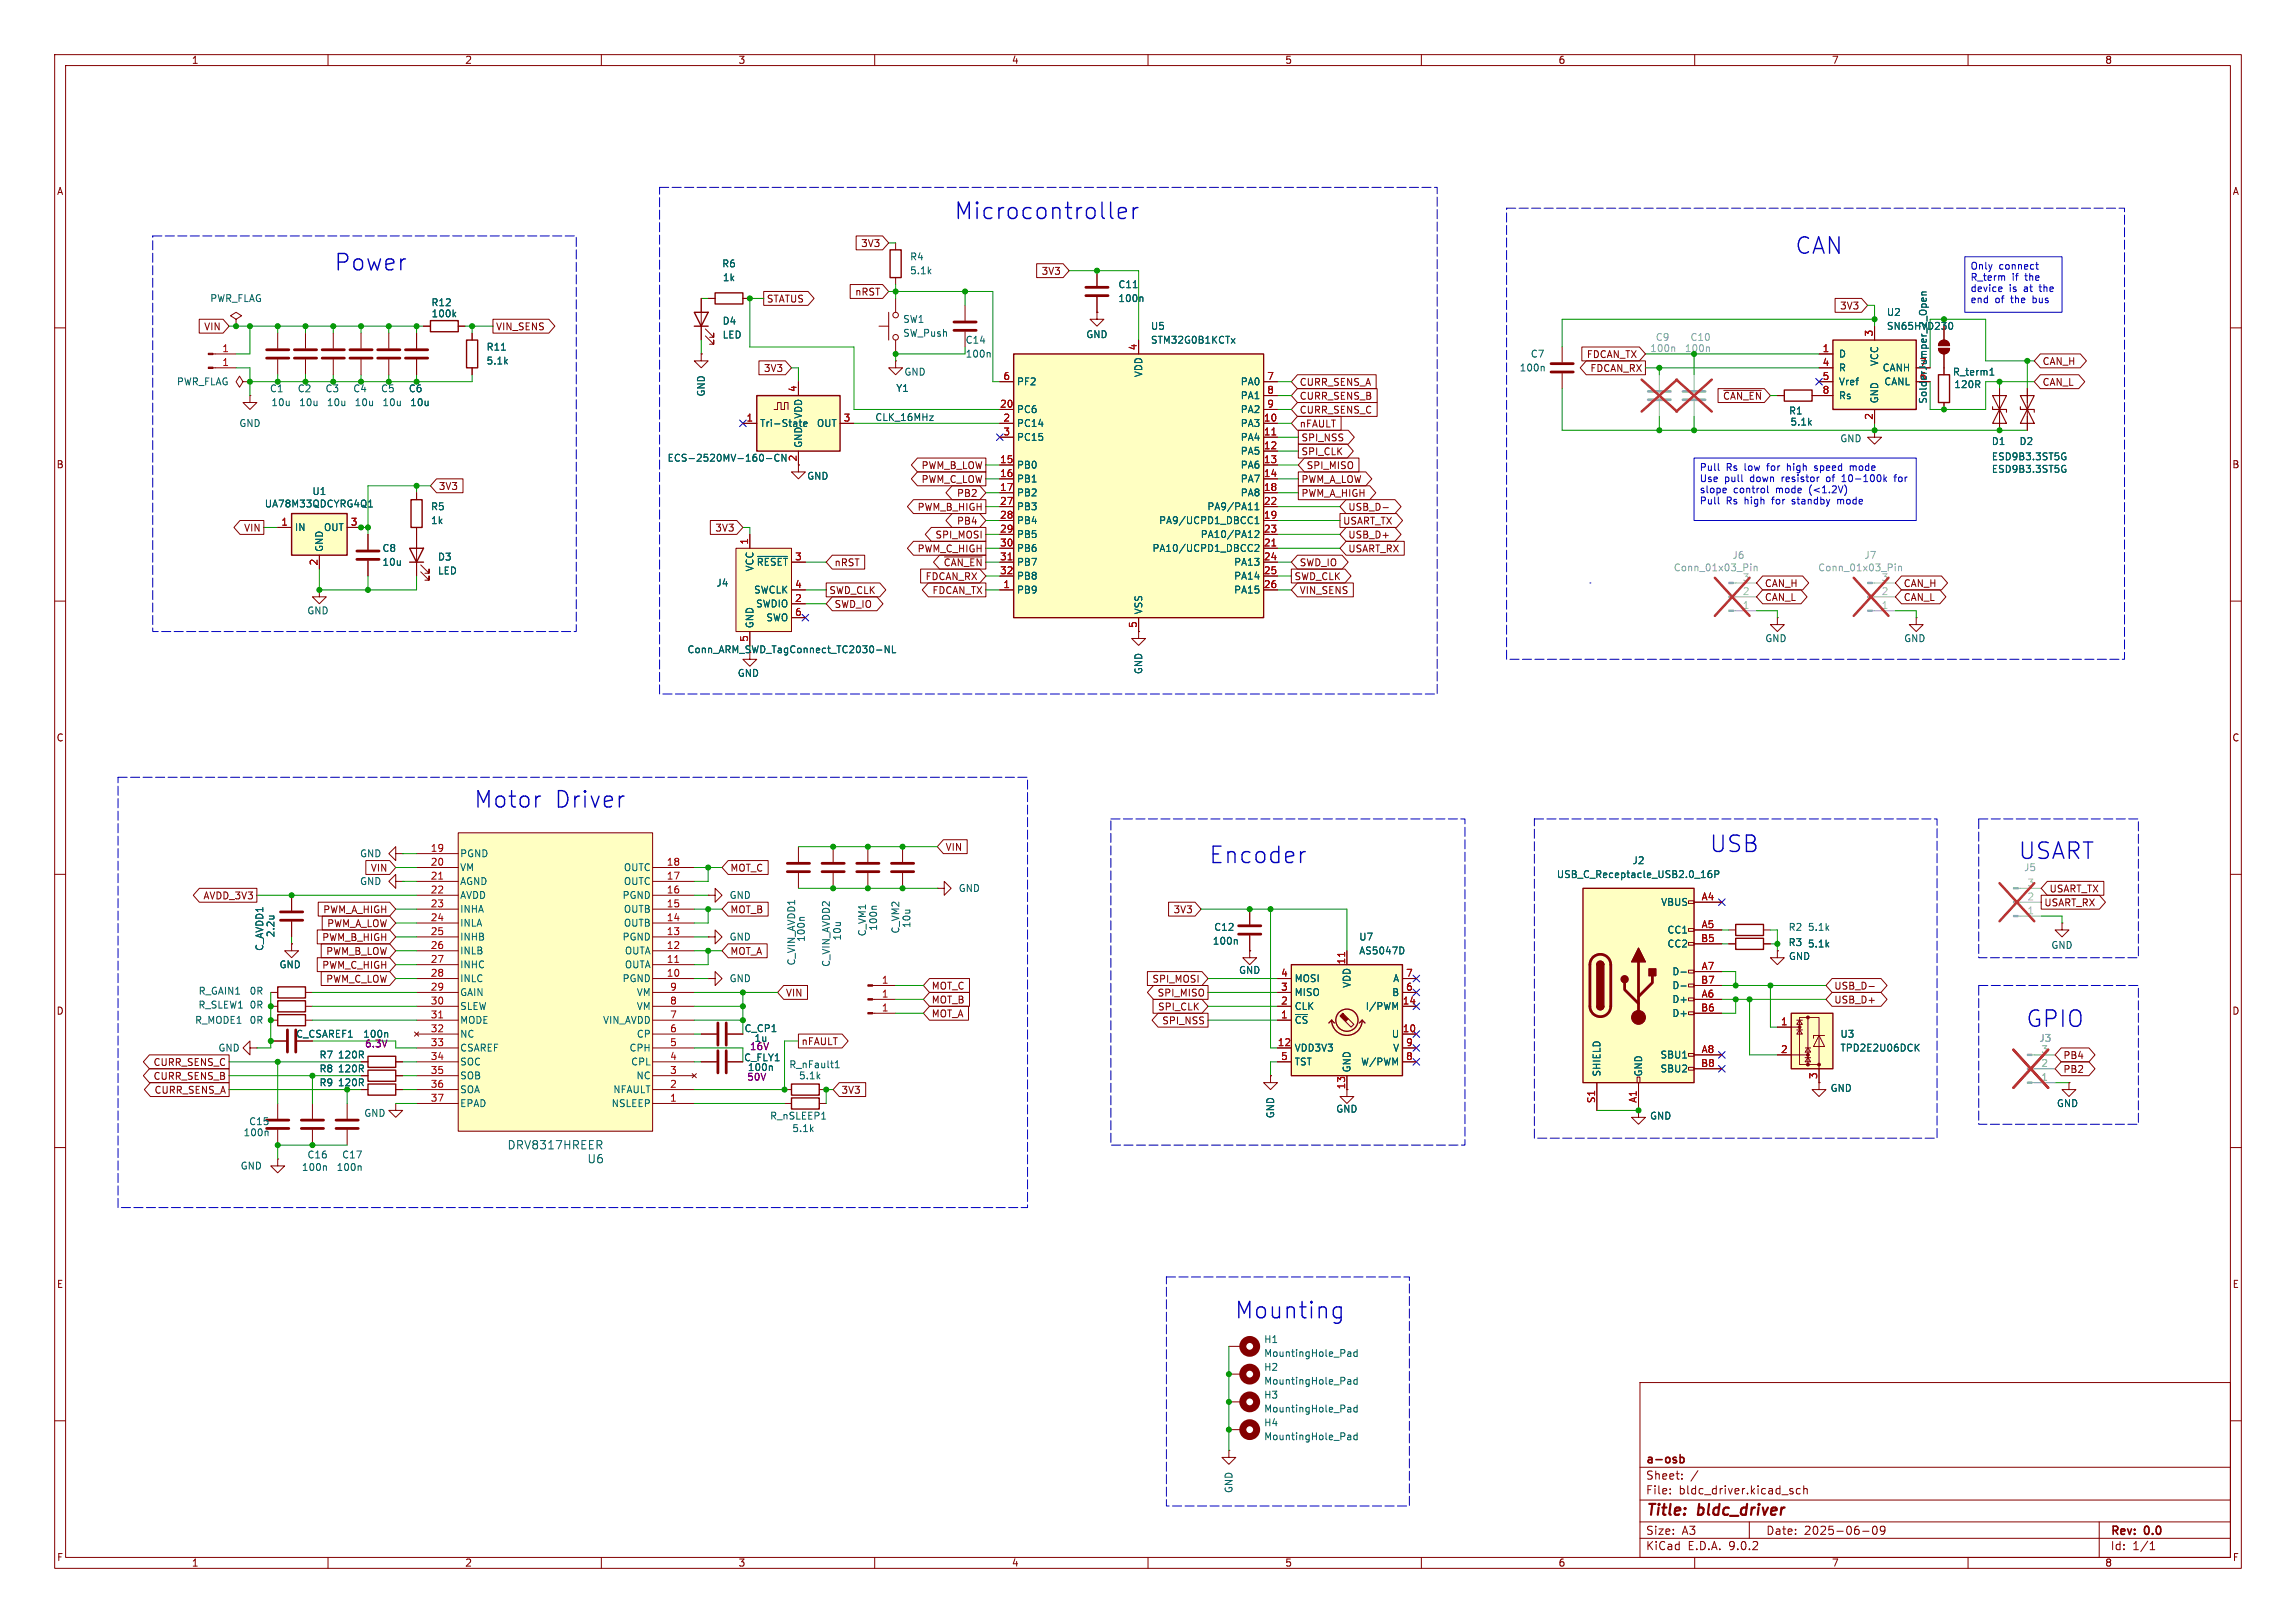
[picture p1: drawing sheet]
<svg xmlns="http://www.w3.org/2000/svg" width="420mm" height="297mm" viewBox="0 0 420 297" stroke-linecap="round" stroke-linejoin="round" font-family="sans-serif">
<defs><g id="words">
<g font-size="4.2" fill="#0000c2">
<text x="174.5" y="40.5">Microcontroller</text>
<text x="328.3" y="46.8">CAN</text>
<text x="61.1" y="49.9">Power</text>
<text x="86.6" y="148.2">Motor</text>
<text x="101.5" y="148.2">Driver</text>
<text x="221.1" y="158.3">Encoder</text>
<text x="312.7" y="156.3">USB</text>
<text x="369.2" y="157.6">USART</text>
<text x="370.6" y="188.3">GPIO</text>
<text x="225.8" y="241.7">Mounting</text>
</g>
<g font-size="2.8" fill="#840000">
<text x="301" y="277.9">Title:</text>
<text x="310.6" y="277.9">bldc_driver</text>
</g>
<g font-size="2.1" fill="#006464">
<text x="92.7" y="210.5">DRV8317HREER</text>
<text x="107.4" y="213.1">U6</text>
</g>
<g font-size="2.1" fill="#840000">
<text x="301" y="268.2">a-osb</text>
<text x="301" y="273.7">File:</text>
<text x="301" y="271">Sheet:</text>
<text x="307.1" y="273.7">bldc_driver.kicad_sch</text>
<text x="301" y="281.1">Size:</text>
<text x="307.6" y="281.1">A3</text>
<text x="323" y="281.1">Date:</text>
<text x="330" y="281.1">2025-06-09</text>
<text x="386" y="281.3">Rev:</text>
<text x="392.4" y="281.3">0.0</text>
<text x="301" y="283.9">KiCad</text>
<text x="308.7" y="283.9">E.D.A.</text>
<text x="316.3" y="283.9">9.0.2</text>
<text x="386" y="283.9">Id:</text>
<text x="390.1" y="283.9">1/1</text>
</g>
<g font-size="1.8" fill="#840000">
<text x="35" y="11.9">1</text>
<text x="85" y="11.9">2</text>
<text x="135" y="11.9">3</text>
<text x="185" y="11.9">4</text>
<text x="235" y="11.9">5</text>
<text x="285" y="11.9">6</text>
<text x="335" y="11.9">7</text>
<text x="385" y="11.9">8</text>
<text x="10.3" y="35.9">A</text>
<text x="408.3" y="35.9">A</text>
<text x="157.4" y="45.4">3V3</text>
<text x="190.4" y="50.5">3V3</text>
<text x="140.2" y="55.6">STATUS</text>
<text x="156.3" y="54.3">nRST</text>
<text x="336.5" y="56.8">3V3</text>
<text x="37.3" y="60.6">VIN</text>
<text x="90.6" y="60.6">VIN_SENS</text>
<text x="290.2" y="65.7">FDCAN_TX</text>
<text x="139.6" y="68.3">3V3</text>
<text x="237.6" y="70.8">CURR_SENS_A</text>
<text x="290.8" y="68.3">FDCAN_RX</text>
<text x="373.5" y="70.8">CAN_L</text>
<text x="373.5" y="67">CAN_H</text>
<text x="237.6" y="73.3">CURR_SENS_B</text>
<text x="237.6" y="75.9">CURR_SENS_C</text>
<text x="315.1" y="73.3">~{CAN_EN}</text>
<text x="237.6" y="78.4">nFAULT</text>
<text x="238" y="83.5">SPI_CLK</text>
<text x="238" y="81">SPI_NSS</text>
<text x="10.3" y="85.9">B</text>
<text x="80.2" y="89.9">3V3</text>
<text x="145.8" y="84.5" transform="rotate(-90 145.8 84.5)">2</text>
<text x="168.5" y="88.6">PWM_C_LOW</text>
<text x="168.5" y="86">PWM_B_LOW</text>
<text x="238" y="88.6">PWM_A_LOW</text>
<text x="238.9" y="86">SPI_MISO</text>
<text x="408.2" y="85.9">B</text>
<text x="167.7" y="93.7">PWM_B_HIGH</text>
<text x="175" y="91.1">PB2</text>
<text x="238" y="91.1">PWM_A_HIGH</text>
<text x="246.5" y="93.7">USB_D-</text>
<text x="44.6" y="97.5">VIN</text>
<text x="130.8" y="97.5">3V3</text>
<text x="167.7" y="101.3">PWM_C_HIGH</text>
<text x="171" y="98.7">SPI_MOSI</text>
<text x="175" y="96.2">PB4</text>
<text x="245.6" y="96.2">USART_TX</text>
<text x="246.5" y="101.3">USART_RX</text>
<text x="246.5" y="98.7">USB_D+</text>
<text x="152.6" y="103.8">nRST</text>
<text x="169.2" y="106.4">FDCAN_RX</text>
<text x="172.5" y="103.8">~{CAN_EN}</text>
<text x="236.7" y="106.4">SWD_CLK</text>
<text x="237.6" y="103.8">SWD_IO</text>
<text x="322.7" y="107.6">CAN_H</text>
<text x="348.1" y="107.6">CAN_H</text>
<text x="151.6" y="108.9">SWD_CLK</text>
<text x="152.6" y="111.4">SWD_IO</text>
<text x="170.5" y="108.9">FDCAN_TX</text>
<text x="237.6" y="108.9">VIN_SENS</text>
<text x="322.7" y="110.2">CAN_L</text>
<text x="348.1" y="110.2">CAN_L</text>
<text x="10.3" y="135.9">C</text>
<text x="408.2" y="135.9">C</text>
<text x="172.9" y="155.9">VIN</text>
<text x="67.7" y="159.7">VIN</text>
<text x="133.5" y="159.7">MOT_C</text>
<text x="37.1" y="164.8">AVDD_3V3</text>
<text x="59" y="167.3">PWM_A_HIGH</text>
<text x="133.5" y="167.3">MOT_B</text>
<text x="214.6" y="167.3">3V3</text>
<text x="373.9" y="166.1">USART_RX</text>
<text x="374.8" y="163.5">USART_TX</text>
<text x="58.8" y="172.4">PWM_B_HIGH</text>
<text x="59.8" y="169.9">PWM_A_LOW</text>
<text x="58.8" y="177.5">PWM_C_HIGH</text>
<text x="59.6" y="174.9">PWM_B_LOW</text>
<text x="133.5" y="174.9">MOT_A</text>
<text x="10.3" y="185.9">D</text>
<text x="59.6" y="180">PWM_C_LOW</text>
<text x="143.7" y="182.6">VIN</text>
<text x="170.3" y="181.3">MOT_C</text>
<text x="170.3" y="183.8">MOT_B</text>
<text x="210.7" y="180">SPI_MOSI</text>
<text x="211.7" y="182.6">SPI_MISO</text>
<text x="211.7" y="185.1">SPI_CLK</text>
<text x="335.4" y="183.8">USB_D+</text>
<text x="335.4" y="181.3">USB_D-</text>
<text x="408.2" y="185.9">D</text>
<text x="54.1" y="190.1">C_CSAREF1</text>
<text x="146.5" y="191.5">nFAULT</text>
<text x="170.3" y="186.4">MOT_A</text>
<text x="212.5" y="187.6">SPI_NSS</text>
<text x="28" y="197.8">CURR_SENS_B</text>
<text x="28" y="195.3">CURR_SENS_C</text>
<text x="377.3" y="194">PB4</text>
<text x="377.3" y="196.5">PB2</text>
<text x="28.2" y="200.3">CURR_SENS_A</text>
<text x="153.8" y="200.3">3V3</text>
<text x="10.3" y="235.9">E</text>
<text x="408.3" y="235.9">E</text>
<text x="10.3" y="285.9">F</text>
<text x="35" y="286.9">1</text>
<text x="85" y="286.9">2</text>
<text x="135" y="286.9">3</text>
<text x="185" y="286.9">4</text>
<text x="235" y="286.9">5</text>
<text x="285" y="286.9">6</text>
<text x="335" y="286.9">7</text>
<text x="385" y="286.9">8</text>
<text x="408.3" y="285.9">F</text>
</g>
<g font-size="1.8" fill="#006464">
<text x="166.4" y="47.9">R4</text>
<text x="132" y="49.1">R6</text>
<text x="132.1" y="51.7">1k</text>
<text x="166.4" y="50.4">5.1k</text>
<text x="204.5" y="52.9">C11</text>
<text x="38.4" y="55.5">PWR_FLAG</text>
<text x="78.8" y="56.2">R12</text>
<text x="78.9" y="58.3">100k</text>
<text x="132.1" y="59.6">D4</text>
<text x="165.1" y="59.3">SW1</text>
<text x="204.5" y="55.5">100n</text>
<text x="345.1" y="58">U2</text>
<text x="88.9" y="64.4">R11</text>
<text x="132.1" y="62.1">LED</text>
<text x="165.1" y="61.8">SW_Push</text>
<text x="176.5" y="65.6">100n</text>
<text x="176.5" y="63.1">C14</text>
<text x="198.6" y="62.1">GND</text>
<text x="210.4" y="60.6">U5</text>
<text x="210.4" y="63.1">STM32G0B1KCTx</text>
<text x="279.9" y="65.6">C7</text>
<text x="336.3" y="65.6">D</text>
<text x="345.1" y="60.6">SN65HVD230</text>
<text x="32.3" y="70.7">PWR_FLAG</text>
<text x="49.3" y="72">C1</text>
<text x="54.4" y="72">C2</text>
<text x="59.4" y="72">C3</text>
<text x="64.5" y="72">C4</text>
<text x="69.6" y="72">C5</text>
<text x="74.7" y="72">C6</text>
<text x="88.9" y="66.9">5.1k</text>
<text x="163.8" y="71.9">Y1</text>
<text x="165.3" y="68.9">GND</text>
<text x="185.9" y="70.7">PF2</text>
<text x="209.1" y="69.1" transform="rotate(-90 209.1 69.1)">VDD</text>
<text x="226.9" y="70.7">PA0</text>
<text x="277.9" y="68.2">100n</text>
<text x="336.3" y="68.2">R</text>
<text x="336.3" y="70.7">Vref</text>
<text x="343.8" y="67.1" transform="rotate(-90 343.8 67.1)">VCC</text>
<text x="344.3" y="68.2">CANH</text>
<text x="344.6" y="70.7">CANL</text>
<text x="351.1" y="67.1">7</text>
<text x="351.1" y="69.6">6</text>
<text x="357.1" y="68.9">R_term1</text>
<text x="357.4" y="71.2">120R</text>
<text x="49.5" y="74.5">10u</text>
<text x="54.6" y="74.5">10u</text>
<text x="59.7" y="74.5">10u</text>
<text x="64.8" y="74.5">10u</text>
<text x="69.9" y="74.5">10u</text>
<text x="74.9" y="74.5">10u</text>
<text x="129.1" y="72.7" transform="rotate(-90 129.1 72.7)">GND</text>
<text x="146.9" y="76.7" transform="rotate(-90 146.9 76.7)">VDD</text>
<text x="185.9" y="75.8">PC6</text>
<text x="226.9" y="73.3">PA1</text>
<text x="226.9" y="75.8">PA2</text>
<text x="327.2" y="76">R1</text>
<text x="336.3" y="73.3">Rs</text>
<text x="343.8" y="73.9" transform="rotate(-90 343.8 73.9)">GND</text>
<text x="352.7" y="74" transform="rotate(-90 352.7 74)">SolderJumper_2_Open</text>
<text x="43.7" y="78.3">GND</text>
<text x="138.9" y="78.3">Tri-State</text>
<text x="146.9" y="82" transform="rotate(-90 146.9 82)">GND</text>
<text x="149.3" y="78.3">OUT</text>
<text x="185.9" y="78.3">PC14</text>
<text x="185.9" y="80.9">PC15</text>
<text x="226.9" y="78.3">PA3</text>
<text x="226.9" y="80.9">PA4</text>
<text x="226.9" y="83.4">PA5</text>
<text x="327.4" y="78.1">5.1k</text>
<text x="336.5" y="81.1">GND</text>
<text x="364.2" y="81.6">D1</text>
<text x="369.3" y="81.6">D2</text>
<text x="122" y="84.7">ECS-2520MV-160-CN</text>
<text x="147.6" y="88">GND</text>
<text x="185.9" y="86">PB0</text>
<text x="185.9" y="88.5">PB1</text>
<text x="226.9" y="86">PA6</text>
<text x="226.9" y="88.5">PA7</text>
<text x="364.2" y="84.4">ESD9B3.3ST5G</text>
<text x="364.2" y="86.7">ESD9B3.3ST5G</text>
<text x="48.3" y="93.1">UA78M33QDCYRG4Q1</text>
<text x="57" y="90.8">U1</text>
<text x="78.7" y="93.6">R5</text>
<text x="185.9" y="91">PB2</text>
<text x="185.9" y="93.6">PB3</text>
<text x="220.8" y="93.6">PA9/PA11</text>
<text x="226.9" y="91">PA8</text>
<text x="53.8" y="97.4">IN</text>
<text x="59.2" y="97.4">OUT</text>
<text x="59.3" y="101.1" transform="rotate(-90 59.3 101.1)">GND</text>
<text x="69.9" y="101.2">C8</text>
<text x="78.7" y="96.1">1k</text>
<text x="185.9" y="96.1">PB4</text>
<text x="185.9" y="98.7">PB5</text>
<text x="185.9" y="101.2">PB6</text>
<text x="210.7" y="101.2">PA10/UCPD1_DBCC2</text>
<text x="211.9" y="96.1">PA9/UCPD1_DBCC1</text>
<text x="219.5" y="98.7">PA10/PA12</text>
<text x="69.9" y="103.7">10u</text>
<text x="80" y="102.8">D3</text>
<text x="80" y="105.3">LED</text>
<text x="131" y="107.5">J4</text>
<text x="138" y="104.7" transform="rotate(-90 138 104.7)">VCC</text>
<text x="138.3" y="103.7">~{RESET}</text>
<text x="185.9" y="103.7">PB7</text>
<text x="185.9" y="106.3">PB8</text>
<text x="225.7" y="103.7">PA13</text>
<text x="225.7" y="106.3">PA14</text>
<text x="56.1" y="112.6">GND</text>
<text x="137.8" y="108.8">SWCLK</text>
<text x="138.2" y="111.4">SWDIO</text>
<text x="140.1" y="113.9">SWO</text>
<text x="185.9" y="108.8">PB9</text>
<text x="209.1" y="112.5" transform="rotate(-90 209.1 112.5)">VSS</text>
<text x="225.7" y="108.8">PA15</text>
<text x="125.7" y="119.7">Conn_ARM_SWD_TagConnect_TC2030-NL</text>
<text x="138" y="115.1" transform="rotate(-90 138 115.1)">GND</text>
<text x="322.8" y="117.7">GND</text>
<text x="348.2" y="117.7">GND</text>
<text x="134.9" y="124.1">GND</text>
<text x="209.1" y="123.5" transform="rotate(-90 209.1 123.5)">GND</text>
<text x="65.8" y="157.1">GND</text>
<text x="84.1" y="159.6">VM</text>
<text x="84.1" y="157.1">PGND</text>
<text x="114" y="159.6">OUTC</text>
<text x="284.7" y="160.9">USB_C_Receptacle_USB2.0_16P</text>
<text x="298.5" y="158.3">J2</text>
<text x="65.8" y="162.2">GND</text>
<text x="84.1" y="167.2">INHA</text>
<text x="84.1" y="164.7">AVDD</text>
<text x="84.1" y="162.2">AGND</text>
<text x="113.8" y="164.7">PGND</text>
<text x="114" y="167.2">OUTB</text>
<text x="114" y="162.2">OUTC</text>
<text x="133.4" y="164.7">GND</text>
<text x="175.3" y="163.4">GND</text>
<text x="303.8" y="166">VBUS</text>
<text x="50.4" y="171.6" transform="rotate(-90 50.4 171.6)">2.2u</text>
<text x="84.1" y="172.3">INHB</text>
<text x="84.1" y="169.8">INLA</text>
<text x="113.8" y="172.3">PGND</text>
<text x="114" y="169.8">OUTB</text>
<text x="133.4" y="172.3">GND</text>
<text x="147.4" y="172.5" transform="rotate(-90 147.4 172.5)">100n</text>
<text x="154" y="172.2" transform="rotate(-90 154 172.2)">10u</text>
<text x="158.6" y="171.4" transform="rotate(-90 158.6 171.4)">C_VM1</text>
<text x="160.6" y="170.4" transform="rotate(-90 160.6 170.4)">100n</text>
<text x="164.7" y="170.9" transform="rotate(-90 164.7 170.9)">C_VM2</text>
<text x="166.7" y="169.9" transform="rotate(-90 166.7 169.9)">10u</text>
<text x="221.8" y="173.1">100n</text>
<text x="222" y="170.5">C12</text>
<text x="248.5" y="172.3">U7</text>
<text x="304.9" y="171">CC1</text>
<text x="304.9" y="173.6">CC2</text>
<text x="327.1" y="170.5">R2</text>
<text x="327.1" y="173.3">R3</text>
<text x="330.6" y="170.5">5.1k</text>
<text x="330.6" y="173.6">5.1k</text>
<text x="375.1" y="173.8">GND</text>
<text x="48.4" y="174.1" transform="rotate(-90 48.4 174.1)">C_AVDD1</text>
<text x="51" y="177.4">GND</text>
<text x="84.1" y="179.9">INLC</text>
<text x="84.1" y="177.4">INHC</text>
<text x="84.1" y="174.9">INLB</text>
<text x="113.8" y="179.9">PGND</text>
<text x="114.2" y="177.4">OUTA</text>
<text x="114.2" y="174.9">OUTA</text>
<text x="133.4" y="179.9">GND</text>
<text x="145.6" y="176.8" transform="rotate(-90 145.6 176.8)">C_VIN_AVDD1</text>
<text x="152" y="177" transform="rotate(-90 152 177)">C_VIN_AVDD2</text>
<text x="226.5" y="178.4">GND</text>
<text x="236.7" y="179.9">MOSI</text>
<text x="248.5" y="174.9">AS5047D</text>
<text x="254.7" y="179.9">A</text>
<text x="305.8" y="178.7">D-</text>
<text x="327.1" y="175.9">GND</text>
<text x="36.2" y="184.8">R_SLEW1</text>
<text x="36.2" y="182.2">R_GAIN1</text>
<text x="45.6" y="182.2">0R</text>
<text x="45.6" y="184.8">0R</text>
<text x="84.1" y="185">SLEW</text>
<text x="84.1" y="182.5">GAIN</text>
<text x="116.4" y="185">VM</text>
<text x="116.4" y="182.5">VM</text>
<text x="236.7" y="182.5">MISO</text>
<text x="236.7" y="185">CLK</text>
<text x="247.2" y="180.9" transform="rotate(-90 247.2 180.9)">VDD</text>
<text x="249.7" y="185">I/PWM</text>
<text x="254.6" y="182.5">B</text>
<text x="305.8" y="181.2">D-</text>
<text x="305.8" y="183.7">D+</text>
<text x="35.6" y="187.6">R_MODE1</text>
<text x="45.6" y="187.6">0R</text>
<text x="66.3" y="190.1">100n</text>
<text x="84.1" y="190.1">NC</text>
<text x="84.1" y="187.6">MODE</text>
<text x="110.2" y="187.6">VIN_AVDD</text>
<text x="116.4" y="190.1">CP</text>
<text x="136.1" y="189.1">C_CP1</text>
<text x="236.7" y="187.6">~{CS}</text>
<text x="254.5" y="190.1">U</text>
<text x="305.8" y="186.3">D+</text>
<text x="336.6" y="190.1">U3</text>
<text x="39.9" y="192.6">GND</text>
<text x="58.3" y="196.4">R8</text>
<text x="58.3" y="193.9">R7</text>
<text x="61.7" y="196.4">120R</text>
<text x="61.7" y="193.9">120R</text>
<text x="84.1" y="197.7">SOB</text>
<text x="84.1" y="195.2">SOC</text>
<text x="84.1" y="192.6">CSAREF</text>
<text x="115.1" y="192.6">CPH</text>
<text x="115.4" y="195.2">CPL</text>
<text x="116.3" y="197.7">NC</text>
<text x="136" y="194.4">C_FLY1</text>
<text x="136.7" y="196.2">100n</text>
<text x="137.1" y="192.4">16V</text>
<text x="144.3" y="195.7">R_nFault1</text>
<text x="146.1" y="197.7">5.1k</text>
<text x="236.7" y="192.6">VDD3V3</text>
<text x="236.7" y="195.2">TST</text>
<text x="247.2" y="196.3" transform="rotate(-90 247.2 196.3)">GND</text>
<text x="248.9" y="195.2">W/PWM</text>
<text x="254.7" y="192.6">V</text>
<text x="293" y="197.1" transform="rotate(-90 293 197.1)">SHIELD</text>
<text x="300.6" y="197.1" transform="rotate(-90 300.6 197.1)">GND</text>
<text x="303.6" y="193.9">SBU1</text>
<text x="303.6" y="196.4">SBU2</text>
<text x="336.6" y="192.6">TPD2E2U06DCK</text>
<text x="58.3" y="199">R9</text>
<text x="61.7" y="199">120R</text>
<text x="84.1" y="200.3">SOA</text>
<text x="84.1" y="202.8">EPAD</text>
<text x="111.8" y="202.8">NSLEEP</text>
<text x="112.1" y="200.3">NFAULT</text>
<text x="244.3" y="203.8">GND</text>
<text x="334.8" y="200">GND</text>
<text x="376.2" y="202.8">GND</text>
<text x="44.5" y="208.1">100n</text>
<text x="45.5" y="206.1">C15</text>
<text x="66.5" y="204.6">GND</text>
<text x="140.8" y="205.1">R_nSLEEP1</text>
<text x="144.8" y="207.4">5.1k</text>
<text x="233.3" y="204.7" transform="rotate(-90 233.3 204.7)">GND</text>
<text x="301.7" y="205.1">GND</text>
<text x="43.9" y="214.2">GND</text>
<text x="55.1" y="214.5">100n</text>
<text x="56.1" y="212.2">C16</text>
<text x="61.5" y="214.5">100n</text>
<text x="62.5" y="212.2">C17</text>
<text x="231.1" y="246">H1</text>
<text x="231.1" y="248.5">MountingHole_Pad</text>
<text x="231.1" y="251.1">H2</text>
<text x="231.1" y="253.6">MountingHole_Pad</text>
<text x="231.1" y="256.1">H3</text>
<text x="231.1" y="261.2">H4</text>
<text x="231.1" y="263.8">MountingHole_Pad</text>
<text x="231.1" y="258.7">MountingHole_Pad</text>
<text x="225.7" y="273.3" transform="rotate(-90 225.7 273.3)">GND</text>
</g>
<g font-size="1.8" fill="#0000c2">
<text x="360.4" y="49.7">Only</text>
<text x="360.4" y="51.7">R_term</text>
<text x="360.4" y="53.8">device</text>
<text x="365.6" y="49.7">connect</text>
<text x="367.5" y="53.8">is</text>
<text x="368.1" y="51.7">if</text>
<text x="370.3" y="53.8">at</text>
<text x="370.6" y="51.7">the</text>
<text x="373.4" y="53.8">the</text>
<text x="360.4" y="55.8">end</text>
<text x="364.9" y="55.8">of</text>
<text x="368" y="55.8">the</text>
<text x="372.1" y="55.8">bus</text>
<text x="310.8" y="86.5">Pull</text>
<text x="310.8" y="88.5">Use</text>
<text x="315.5" y="88.5">pull</text>
<text x="315.8" y="86.5">Rs</text>
<text x="319.2" y="86.5">low</text>
<text x="320.2" y="88.5">down</text>
<text x="323.5" y="86.5">for</text>
<text x="326.2" y="88.5">resistor</text>
<text x="327.4" y="86.5">high</text>
<text x="332.6" y="86.5">speed</text>
<text x="334.6" y="88.5">of</text>
<text x="337.6" y="88.5">10-100k</text>
<text x="339.3" y="86.5">mode</text>
<text x="347.4" y="88.5">for</text>
<text x="310.8" y="90.6">slope</text>
<text x="310.8" y="92.6">Pull</text>
<text x="315.8" y="92.6">Rs</text>
<text x="317.1" y="90.6">control</text>
<text x="319.2" y="92.6">high</text>
<text x="324.4" y="92.6">for</text>
<text x="325" y="90.6">mode</text>
<text x="328.3" y="92.6">standby</text>
<text x="331.2" y="90.6">(&lt;1.2V)</text>
<text x="336.8" y="92.6">mode</text>
</g>
<g font-size="1.8" fill="#a90000">
<text x="40.6" y="64.5">1</text>
<text x="208" y="64.2" transform="rotate(-90 208 64.2)">4</text>
<text x="333.3" y="64.5">1</text>
<text x="342.6" y="61.7" transform="rotate(-90 342.6 61.7)">3</text>
<text x="40.6" y="67.1">1</text>
<text x="145.8" y="71.8" transform="rotate(-90 145.8 71.8)">4</text>
<text x="183.4" y="69.6">6</text>
<text x="231.7" y="69.6">7</text>
<text x="333.3" y="67.1">4</text>
<text x="333.3" y="69.6">5</text>
<text x="136.5" y="77.2">1</text>
<text x="154.2" y="77.2">3</text>
<text x="182.8" y="74.7">20</text>
<text x="183.4" y="77.2">2</text>
<text x="231.1" y="77.2">10</text>
<text x="231.7" y="72.1">8</text>
<text x="231.7" y="74.7">9</text>
<text x="333.3" y="72.1">8</text>
<text x="342.6" y="76.9" transform="rotate(-90 342.6 76.9)">2</text>
<text x="183.4" y="79.8">3</text>
<text x="231.1" y="79.8">11</text>
<text x="231.1" y="82.3">12</text>
<text x="182.8" y="84.8">15</text>
<text x="182.8" y="87.4">16</text>
<text x="182.8" y="89.9">17</text>
<text x="231.1" y="84.8">13</text>
<text x="231.1" y="87.4">14</text>
<text x="231.1" y="89.9">18</text>
<text x="182.8" y="92.5">27</text>
<text x="182.8" y="95">28</text>
<text x="231.1" y="92.5">22</text>
<text x="231.1" y="95">19</text>
<text x="51.4" y="96.3">1</text>
<text x="64.1" y="96.3">3</text>
<text x="136.9" y="99.8" transform="rotate(-90 136.9 99.8)">1</text>
<text x="182.8" y="97.5">29</text>
<text x="182.8" y="100.1">30</text>
<text x="231.1" y="97.5">23</text>
<text x="231.1" y="100.1">21</text>
<text x="58.2" y="103.6" transform="rotate(-90 58.2 103.6)">2</text>
<text x="145.3" y="102.6">3</text>
<text x="145.3" y="107.7">4</text>
<text x="182.8" y="102.6">31</text>
<text x="182.8" y="105.2">32</text>
<text x="183.4" y="107.7">1</text>
<text x="231.1" y="102.6">24</text>
<text x="231.1" y="105.2">25</text>
<text x="231.1" y="107.7">26</text>
<text x="145.3" y="110.2">2</text>
<text x="145.3" y="112.8">6</text>
<text x="136.9" y="117.5" transform="rotate(-90 136.9 117.5)">5</text>
<text x="208" y="115" transform="rotate(-90 208 115)">5</text>
<text x="78.7" y="156">19</text>
<text x="78.7" y="161">21</text>
<text x="78.7" y="158.5">20</text>
<text x="121.9" y="161">17</text>
<text x="121.9" y="158.5">18</text>
<text x="78.7" y="166.1">23</text>
<text x="78.7" y="163.6">22</text>
<text x="121.9" y="166.1">15</text>
<text x="121.9" y="163.6">16</text>
<text x="311.2" y="164.8">A4</text>
<text x="78.7" y="173.7">26</text>
<text x="78.7" y="171.2">25</text>
<text x="78.7" y="168.7">24</text>
<text x="121.9" y="173.7">12</text>
<text x="121.9" y="168.7">14</text>
<text x="121.9" y="171.2">13</text>
<text x="311.1" y="172.5">B5</text>
<text x="311.2" y="169.9">A5</text>
<text x="78.7" y="178.8">28</text>
<text x="78.7" y="176.3">27</text>
<text x="121.9" y="176.3">11</text>
<text x="121.9" y="178.8">10</text>
<text x="234.2" y="178.8">4</text>
<text x="246.1" y="176.6" transform="rotate(-90 246.1 176.6)">11</text>
<text x="257.1" y="178.8">7</text>
<text x="311.2" y="177.5">A7</text>
<text x="78.7" y="183.9">30</text>
<text x="78.7" y="181.4">29</text>
<text x="122.5" y="183.9">8</text>
<text x="122.5" y="181.4">9</text>
<text x="161.2" y="180.1">1</text>
<text x="161.2" y="182.6">1</text>
<text x="161.2" y="185.2">1</text>
<text x="234.2" y="181.4">3</text>
<text x="234.2" y="183.9">2</text>
<text x="256.5" y="183.9">14</text>
<text x="257.1" y="181.4">6</text>
<text x="311.1" y="180.1">B7</text>
<text x="311.1" y="185.2">B6</text>
<text x="311.2" y="182.6">A6</text>
<text x="78.7" y="191.5">33</text>
<text x="78.7" y="189">32</text>
<text x="78.7" y="186.4">31</text>
<text x="122.5" y="191.5">5</text>
<text x="122.5" y="189">6</text>
<text x="122.5" y="186.4">7</text>
<text x="233.6" y="191.5">12</text>
<text x="234.2" y="186.4">1</text>
<text x="256.5" y="189">10</text>
<text x="257.1" y="191.5">9</text>
<text x="325.7" y="187.7">1</text>
<text x="78.7" y="196.6">35</text>
<text x="78.7" y="194.1">34</text>
<text x="122.5" y="196.6">3</text>
<text x="122.5" y="194.1">4</text>
<text x="234.2" y="194.1">5</text>
<text x="257.1" y="194.1">8</text>
<text x="311.1" y="195.3">B8</text>
<text x="311.2" y="192.8">A8</text>
<text x="325.7" y="192.8">2</text>
<text x="332.5" y="197.6" transform="rotate(-90 332.5 197.6)">3</text>
<text x="78.7" y="199.1">36</text>
<text x="78.7" y="201.7">37</text>
<text x="122.5" y="201.7">1</text>
<text x="122.5" y="199.1">2</text>
<text x="246.1" y="199.4" transform="rotate(-90 246.1 199.4)">13</text>
<text x="291.8" y="202" transform="rotate(-90 291.8 202)">S1</text>
<text x="299.5" y="201.9" transform="rotate(-90 299.5 201.9)">A1</text>
</g>
<g font-size="1.8" fill="#989898">
<text x="301.8" y="64.6">100n</text>
<text x="302.8" y="62.6">C9</text>
<text x="309.1" y="62.6">C10</text>
<text x="306.1" y="104.7">Conn_01x03_Pin</text>
<text x="316.8" y="102.5">J6</text>
<text x="332.5" y="104.7">Conn_01x03_Pin</text>
<text x="340.9" y="102.5">J7</text>
<text x="344.1" y="106.4">3</text>
<text x="370.2" y="159.6">J5</text>
<text x="373" y="190.9">J3</text>
</g>
<text font-size="1.8" fill="#009600" x="308.1" y="64.6">100n</text>
<text font-size="1.8" fill="#0f0f0f" x="160" y="77.1">CLK_16MHz</text>
<g font-size="1.8" fill="#aaa">
<text x="318.7" y="106.4">3</text>
<text x="318.7" y="111.5">1</text>
<text x="318.7" y="109">2</text>
<text x="344.1" y="111.5">1</text>
<text x="344.1" y="109">2</text>
<text x="370.8" y="167.4">1</text>
<text x="370.8" y="164.8">2</text>
<text x="370.8" y="162.3">3</text>
<text x="373.3" y="197.9">1</text>
<text x="373.3" y="195.3">2</text>
<text x="373.3" y="192.8">3</text>
</g>
<g font-size="1.8" fill="#840084">
<text x="66.7" y="191.9">6.3V</text>
<text x="137.9" y="190.9">1u</text>
<text x="136.6" y="198">50V</text>
</g>
</g></defs>
<g fill="none" stroke="#840000" stroke-width=".18">
<path d="M10 10h400v277h-400zM12 12h396v273h-396zM60 10v2M110 10v2M160 10v2M210 10v2M260 10v2M310 10v2M360 10v2M129.5 54.6h1.3M135.9 54.6h1.3M160.8 59.7h1.8"/>
<path d="M162.6 57.2v5M163.8 54.6v2.6M176.5 55.9v2.8M10 60h2M76.2 61v2.8M76.2 65.8v2.8M163.8 66v1.3h1.3l-1.3 1.3-1.2-1.3h1.2M163.8 66h.1M163.8 62.2v2.6M176.5 60.7v2.8M408 60h2M146 85.1v1.3h1.3l-1.3 1.2-1.2-1.2h1.2"/>
<path d="M10 110h2M350.5 113v1.3h1.3l-1.3 1.3-1.3-1.3h1.3M350.5 113h.1M408 110h2M10 160h2M72.4 156.2v-1.3l-1.3 1.3 1.3 1.3v-1.3h1.3M73.7 156.2h.1M146 154.9v2.8M146 159.8v2.8M152.4 154.9v2.8M152.4 159.8v2.8M158.7 154.9v2.8"/>
<path d="M158.7 159.8v2.8M165.1 154.9v2.8M165.1 159.8v2.8M408 160h2M53.3 172.7v1.3h1.3l-1.3 1.3-1.2-1.3h1.2M53.3 172.7h.1M53.3 163.8v2.8M53.3 168.7v2.8M72.4 161.3v-1.3l-1.3 1.3 1.3 1.3v-1.3h1.3M73.7 161.3h.1M129.5 163.8h1.3v-1.2l1.3 1.2-1.3 1.3v-1.3M129.5 163.8h.1"/>
<path d="M129.5 171.5h1.3v-1.3l1.3 1.3-1.3 1.2v-1.2M129.5 171.5h.1M171.4 162.6h1.3v-1.3l1.3 1.3-1.3 1.2v-1.2M171.4 162.6h.1M49.5 181.6h1.3M49.5 186.7h1.3M49.5 184.2h1.3M49.5 190.5h2.8M55.9 181.6h1.2M55.9 186.7h1.2M55.9 184.2h1.2M66 199.4h1.3"/>
<path d="M66 196.9h1.3M66 194.3h1.3M72.4 199.4h1.3M72.4 196.9h1.3M72.4 194.3h1.3M143.5 199.4h1.3M149.9 199.4h1.2M10 210h2M50.8 212.1v1.3h1.3l-1.3 1.2-1.3-1.2h1.3M50.8 212.1h.1M50.8 201.9v2.8M50.8 206.8v2.8"/>
<path d="M57.1 201.9v2.8M57.1 206.8v2.8M63.5 201.9v2.8M63.5 206.8v2.8M72.4 201.9v1.3h1.3l-1.3 1.3-1.3-1.3h1.3M72.4 201.9h.1M143.5 201.9h1.3M149.9 201.9h1.2M408 210h2M300 253h108v32h-108zM10 260h2M300 278.5h108"/>
<path d="M300 274.5h108M300 268.5h108M305.5 273.2v.2M305.5 272.5v.1M307.7 270.5v.2M307.7 269.8v.1M310.6 269.1l-1.3 1.9M320 278.5v3M327.6 272.9l.3 .1 .1 .2-.2 .2h-.3M327.6 272.4l.3 .1M329.3 272.5l-.4-.1-.3 .3v.4l.1 .2h.6M329.9 272.5l.3-.1 .3 .1 .1 .9"/>
<path d="M329.9 271.9v1.5M342.7 279.4l.2-.1a.8 .8 0 0 1 .5 .7 .8 .8 0 0 1-.5 .8l-.2-.2-.2-.4zM344.8 279.9l-.3 .3h-.3l-.3-.3 .2-.5 .4-.1 .2 .1a.99 .99 0 0 1-.3 1.4h-.3M384 278.5v6.5M408 260h2M60 285v2M110 285v2M160 285v2M210 285v2M260 285v2M300 281.5h108M310 285v2"/>
<path d="M340.7 280.2h1.2M360 285v2M393.3 283.6h.9M393.3 282.5l.4-.4v1.5"/>
<circle cx="163.8" cy="57.7" r=".51"/>
<circle cx="163.8" cy="61.7" r=".51"/>
</g>
<path d="M307.3 266.2v1.5M307.3 266.8l.5-.1 .2 .3v.4l-.1 .2h-.6" fill="none" stroke="#840000" stroke-width=".3"/>
<g fill="none" stroke="#840000" stroke-width=".51">
<path d="M174.5 58.9h4.1M74.2 64h4M74.2 65.5h4M174.5 60.5h4.1M144 158h4.1M144 159.5h4.1M150.4 158h4M150.4 159.5h4M156.7 158h4.1M156.7 159.5h4.1M163.1 158h4M163.1 159.5h4"/>
<path d="M51.3 168.4h4.1M51.3 166.9h4.1M52.6 188.5v4M54.1 188.5v4M48.8 205h4M48.8 206.5h4M55.1 205h4.1M55.1 206.5h4.1M61.5 205h4M61.5 206.5h4"/>
</g>
<path d="M180.9 64.5l.2 .2v.6M49.3 167.6h.8M50 167.6v.1M146.5 167.9h.6M160.3 165.8h-.6l-.2 .2M70.7 189l.2 .1v.7M152.8 195.4h.7M152.8 194.5l.4-.4v1.3M48.9 207l.1 .2v.6M59.5 213.3l.2 .2v.7M65.9 213.3l.2 .2v.7M150.3 204.8h.7" fill="none" stroke="#006464" stroke-width=".18"/>
<path d="M130.8 53.6h5.1v2h-5.1zM50.8 180.6h5.1v2h-5.1zM50.8 185.7h5.1v2h-5.1zM50.8 183.1h5.1v2.1h-5.1zM67.3 198.4h5.1v2h-5.1zM67.3 195.8h5.1v2.1h-5.1zM67.3 193.3h5.1v2h-5.1zM144.8 198.4h5.1v2h-5.1zM144.8 200.9h5.1v2h-5.1z" fill="none" stroke="#840000" stroke-width=".25"/>
<path d="M83.8 152.4h35.6v54.6h-35.6z" fill="#ffffc2"/>
<g fill="none" stroke="#840000" stroke-width=".18">
<path d="M67.3 97.8v2.8M76.2 90.2v1.2M76.2 96.5v8.9M67.3 102.6v2.8M77 104.6l1.5 1.6v-.8v.8h-.8M77 103.4l1.5 1.5v-.8v.8h-.8M76.2 158.8h7.6M76.2 156.2h7.6M83.8 152.4h35.6v54.6h-35.6zM119.4 158.8h7.6M76.2 176.5h7.6M76.2 174h7.6"/>
<path d="M76.2 168.9h7.6M76.2 166.4h7.6M76.2 161.3h7.6M76.2 179.1h7.6M76.2 171.5h7.6M76.2 163.8h7.6M119.4 176.5h7.6M119.4 174h7.6M119.4 168.9h7.6M119.4 166.4h7.6M119.4 161.3h7.6M119.4 179.1h7.6"/>
<path d="M119.4 171.5h7.6M119.4 163.8h7.6M129.5 179.1h1.3v-1.3l1.3 1.3-1.3 1.2v-1.2M129.5 179.1h.1M316.2 170.2h1.3M316.2 172.7h1.3M322.6 170.2h1.2M322.6 172.7h1.2M325.1 174v1.3h1.3l-1.3 1.2-1.3-1.2h1.3M325.1 174h.1M377.2 168.9v1.3h1.3l-1.3 1.3-1.3-1.3h1.3M377.2 168.9h.1"/>
<path d="M75.8 188.8l.8 .8M76.2 199.4h7.6M76.2 196.9h7.6M76.2 194.3h7.6M76.2 191.8h7.6M76.2 189.2h7.6M76.2 186.7h7.6M76.2 184.2h7.6M76.2 181.6h7.6M76.6 188.8l-.8 .8M119.4 199.4h7.6M119.4 196.9h7.6"/>
<path d="M119.4 194.3h7.6M119.4 191.8h7.6M119.4 189.2h7.6M119.4 186.7h7.6M119.4 184.2h7.6M119.4 181.6h7.6M126.6 196.5l.8 .7M127.4 196.5l-.8 .7M128.3 194.3h2.8M128.3 189.2h2.8M133.1 194.3h2.8M133.1 189.2h2.8"/>
<path d="M159.6 180.3h4.2M159.6 182.9h4.2M378.5 198.1v1.3h1.2l-1.2 1.3-1.3-1.3h1.3M378.5 198.1h.1M76.2 201.9h7.6M119.4 201.9h7.6"/>
</g>
<path d="M80.3 160.9h.7M123.4 176.1h.8M80.3 186.3h.7" fill="none" stroke="#a90000" stroke-width=".18"/>
<path d="M141.3 195.2v.7M109.6 209.5l.5 .7M110 208.9v.5" fill="none" stroke="#006464" stroke-width=".18"/>
<path d="M75.2 91.4h2v5.1h-2zM74.9 100.3h2.6l-1.3 2.6zM74.9 102.9h2.6M317.5 169.2h5.1v2h-5.1zM317.5 171.7h5.1v2h-5.1z" fill="none" stroke="#840000" stroke-width=".25"/>
<path d="M65.3 100.8h4M65.3 102.4h4M131.3 187.2v4.1M131.3 192.3v4M132.8 187.2v4.1M132.8 192.3v4" fill="none" stroke="#840000" stroke-width=".51"/>
<g fill="#a1a1a1" stroke="#a1a1a1" stroke-width=".18">
<path d="M370.8 198h.9v.2h-.9z"/>
<path d="M370.8 195.5h.9v.2h-.9z"/>
<path d="M370.8 192.9h.9v.3h-.9z"/>
<path d="M368.3 167.5h.9v.3h-.9z"/>
<path d="M368.3 165h.9v.2h-.9z"/>
<path d="M368.3 162.4h.9v.3h-.9z"/>
</g>
<path d="M303.5 68.6v2.8M303.5 73.4v2.8M369.2 167.6h4.2M369.2 165.1h4.2M369.2 162.6h4.2M371.7 198.1h4.2M371.7 195.6h4.2M371.7 193h4.2" fill="none" stroke="#a1a1a1" stroke-width=".18"/>
<path d="M300.3 69.5l6.5 5.8M306.8 69.5l-6.5 5.8M365.8 161.6l6.3 7M372.1 161.6l-6.3 7M368.3 192.1l6.4 7M374.7 192.1l-6.4 7" fill="none" stroke="#e12e31" stroke-width=".46"/>
<g fill="#840000" stroke="#840000" stroke-width=".18">
<path d="M158.7 180.2h.9v.3h-.9z"/>
<path d="M158.7 182.8h.9v.2h-.9z"/>
</g>
<path d="M301.5 71.6h4.1M301.5 73.2h4.1" fill="none" stroke="#a1a1a1" stroke-width=".51"/>
<path d="M306.2 63.5l.1 .2v.6" fill="none" stroke="#989898" stroke-width=".18"/>
<path d="M289.6 162.6h20.3v35.5h-20.3z" fill="#ffffc2"/>
<g fill="none" stroke="#840000" stroke-width=".18">
<path d="M308.9 164.8h1v.6h-1zM308.9 169.9h1v.5h-1zM308.9 172.5h1v.5h-1zM308.9 177.5h1v.6h-1zM309.9 165.1h5.1M309.9 170.2h5.1M309.9 172.7h5.1M309.9 177.8h5.1M292.1 198.1v5.1M299.5 197.1h.5v1h-.5zM299.7 198.1v5.1M308.9 180.1h1v.5h-1z"/>
<path d="M308.9 182.6h1v.5h-1zM308.9 185.2h1v.5h-1zM308.9 192.8h1v.5h-1zM308.9 195.3h1v.5h-1zM309.9 180.3h5.1M309.9 182.9h5.1M309.9 185.4h5.1M309.9 193h5.1M309.9 195.6h5.1"/>
</g>
<path d="M289.6 162.6h20.3v35.5h-20.3zM292.1 176.5a.64 .64 0 0 1 .6-.6 .64 .64 0 0 1 .7 .6M292.1 184.2a.64 .64 0 0 0 .6 .6 .64 .64 0 0 0 .7-.6" fill="none" stroke="#840000" stroke-width=".25"/>
<path d="M291.4 175.2a1.91 1.91 0 0 1 2.1-.4 1.91 1.91 0 0 1 1.1 1.7v7.7a1.91 1.91 0 0 1-1.9 1.8 1.91 1.91 0 0 1-1.9-1.8v-7.8l.2-.7zM297.2 179.8v1.3l2.5 2.5M299.7 176v10.2M302.3 178.6v1.2l-2.6 2.6" fill="none" stroke="#840000" stroke-width=".51"/>
<g fill="#840000" stroke="#840000" stroke-width=".25">
<path d="M292.1 176.5h1.3v7.7h-1.3z"/>
<path d="M292.3 176.1a.64 .64 0 0 1 .7-.2 .64 .64 0 0 1 .4 .6h-1.3z"/>
<path d="M292.1 184.2h1.3a.64 .64 0 0 1-.7 .6 .64 .64 0 0 1-.6-.6z"/>
<path d="M299.7 173.5l1.3 2.5h-2.6z"/>
<path d="M301.6 177.3h1.3v1.3h-1.3z"/>
<circle cx="297.2" cy="179.2" r=".63"/>
</g>
<circle cx="299.7" cy="186.2" r="1.27" fill="#840000" stroke="#840000" stroke-width=".18"/>
<path d="M313 159.3l-.3 .1a.86 .86 0 0 0 0 1.2l.4-.1v-.4l-.2-.3h-.2l-.3 .3M313.7 160l.6-.1 .1-.1v-.3l-.7-.2v1.3M307.5 177.9h1M307.5 180.4h1" fill="none" stroke="#006464" stroke-width=".18"/>
<path d="M327.7 185.4h7.6v10.2h-7.6z" fill="#ffffc2"/>
<path d="M78.7 58.7h5.1v2h-5.1zM327.7 185.4h7.6v10.2h-7.6z" fill="none" stroke="#840000" stroke-width=".25"/>
<g fill="none" stroke="#840000" stroke-width=".18">
<path d="M43.2 58.4l1-.6-1-.6-1 .6 1 .6v1.3M43.2 59.7h.1M77.5 59.7h1.2M83.8 59.7h1.3M39 67.3h4.2M39 64.8h4.2M44.4 69.9l-.6-1.1-.6 1.1 .6 1 .6-1h1.3M45.7 69.9h.1M45.7 72.4v1.3h1.3l-1.3 1.2-1.3-1.2h1.3M45.7 72.4h.1M58.4 108v1.2h1.3l-1.3 1.3-1.3-1.3h1.3M58.4 108h.1"/>
<path d="M325.1 113v1.3h1.3l-1.3 1.3-1.3-1.3h1.3M325.1 113h.1M228.6 174v1.3h1.3l-1.3 1.2-1.3-1.2h1.3M228.6 174h.1M45.7 191.8v-1.3l-1.3 1.3 1.3 1.2v-1.2h1.3M47 191.8h.1M159.6 185.4h4.2M325.1 188h4.1M325.1 193h5.6M328.7 186.7h1M328.7 188.5h1M329.2 186.2h3.5v8.6h-3.5z"/>
<path d="M329.2 186.7l.5 .8h-1zM329.2 188.5l.5 .7h-1zM330.2 191.8h1M330.2 193.5h1M330.7 191.8l.5 .7h-1zM330.7 193.5l.5 .8h-1zM330.7 186.2v8.6M332.7 189.5l1.1 2h-2.1zM332.7 198.1v1.3h1.3l-1.3 1.3-1.2-1.3h1.2M332.7 198.1h.1M332.7 194.8v3.3M333.8 189.5h-2.1v.5"/>
<path d="M299.7 203.2v1.3h1.3l-1.3 1.2-1.3-1.2h1.3M299.7 203.2h.1"/>
</g>
<g fill="#840000" stroke="#840000" stroke-width=".18">
<path d="M158.7 185.3h.9v.2h-.9z"/>
<path d="M38.1 67.2h.9v.2h-.9z"/>
<path d="M38.1 64.6h.9v.3h-.9z"/>
<circle cx="329.2" cy="188" r=".25"/>
<circle cx="330.7" cy="186.2" r=".25"/>
<circle cx="330.7" cy="193" r=".25"/>
<circle cx="330.7" cy="194.8" r=".25"/>
<circle cx="332.7" cy="194.8" r=".25"/>
</g>
<path d="M83 57.5l.4 .5M83.4 57.1l-.5 .5M350.5 191.6l.6 .7M351.1 191.1l-.8 .7" fill="none" stroke="#006464" stroke-width=".18"/>
<path d="M53.3 94h10.2v7.6h-10.2z" fill="#ffffc2"/>
<path d="M85.3 62.2h2.1v5.1h-2.1zM326.4 71.4h5.1v2h-5.1zM53.3 94h10.2v7.6h-10.2z" fill="none" stroke="#840000" stroke-width=".25"/>
<g fill="none" stroke="#840000" stroke-width=".18">
<path d="M50.8 61v2.8M50.8 65.8v2.8M55.9 61v2.8M55.9 65.8v2.8M86.4 61v1.2M86.4 67.3v1.3M285.7 63.5v2.8M285.7 68.3v2.8M325.1 72.4h1.3M331.5 72.4h1.2M342.9 78.7v1.3h1.3l-1.3 1.3-1.3-1.3h1.3M342.9 78.7h.1"/>
<path d="M50.8 96.5h2.5M63.5 96.5h2.5M58.4 101.6v2.5M228.6 166.4v2.8M228.6 171.2v2.8"/>
</g>
<path d="M91.7 64.1h.8M282.3 67l.2 .2v.7M67.4 92.8h.8M67.6 91.8l.2-.3v1.3M226.1 171.9l.2 .2v.7" fill="none" stroke="#006464" stroke-width=".18"/>
<path d="M48.8 64h4M48.8 65.5h4M53.8 64h4.1M53.8 65.5h4.1M283.7 66.5h4.1M283.7 68.1h4.1M226.6 169.4h4M226.6 170.9h4" fill="none" stroke="#840000" stroke-width=".51"/>
<path d="M307.8 71.6h4.1M307.8 73.2h4.1" fill="none" stroke="#a1a1a1" stroke-width=".51"/>
<path d="M309.9 68.6v2.8M309.9 73.4v2.8" fill="none" stroke="#a1a1a1" stroke-width=".18"/>
<path d="M312.5 63.5l.2 .2v.6" fill="none" stroke="#989898" stroke-width=".18"/>
<path d="M306.6 69.5l6.5 5.8M313.1 69.5l-6.5 5.8" fill="none" stroke="#e12e31" stroke-width=".46"/>
<path d="M236.2 176.5h20.3v20.4h-20.3z" fill="#ffffc2"/>
<g fill="none" stroke="#840000" stroke-width=".25">
<path d="M127 57.2h2.5l-1.2 2.5zM127 59.7h2.5M236.2 176.5h20.3v20.4h-20.3zM243.6 186.7a2.79 2.79 0 0 0 2.8 2.8 2.79 2.79 0 0 0 2.8-2.8M243.6 186.7l-.5 .5M243.6 186.7l.5 .5M249.2 186.7l-.5 .5M249.2 186.7l.5 .5"/>
<circle cx="246.4" cy="186.7" r="2.03"/>
</g>
<path d="M245.6 185.4l1 1-.5 .5-1-1 .5-.5 .1 .1z" fill="#840000" stroke="#840000" stroke-width=".18"/>
<g fill="none" stroke="#840000" stroke-width=".18">
<path d="M128.3 54.6v7.6M128.3 64.8v1.2h1.2l-1.2 1.3-1.3-1.3h1.3M128.3 64.8h.1M129 61.5l1.6 1.5v-.8v.8h-.8M129 60.2l1.6 1.5v-.7v.7h-.8M233.7 179.1h2.5M246.4 174v2.5M256.5 179.1h2.6M233.7 181.6h2.5M233.7 184.2h2.5M233.7 186.7h2.5M233.7 191.8h2.5"/>
<path d="M233.7 194.3h2.5M246.4 196.9v3.8h1.2l-1.2 1.2-1.3-1.2h1.3M246.6 186.4l1 1.1-.5 .5-1-1.1M256.5 181.6h2.6M256.5 184.2h2.6M256.5 191.8h2.6M256.5 194.3h2.6M256.5 189.2h2.6"/>
</g>
<path d="M246 174.3v.7" fill="none" stroke="#a90000" stroke-width=".18"/>
<path d="M256.6 173.4l.2 .4-.2 .7M255.2 184.4l.4-.9v1.2" fill="none" stroke="#006464" stroke-width=".18"/>
<path d="M134.6 100.3h10.2v15.3h-10.2z" fill="#ffffc2"/>
<g fill="none" stroke="#840000" stroke-width=".18">
<path d="M200.7 57.2v1.2h1.2l-1.2 1.3-1.3-1.3h1.3M200.7 57.2h.1M365.8 71.1v7.6M137.2 97.8v2.5M134.6 100.3h10.2v15.3h-10.2zM137.2 115.6v2.5M144.8 102.9h2.5M144.8 108h2.5M144.8 110.5h2.5M144.8 113h2.5M208.3 115.6v1.2h1.2l-1.2 1.3-1.3-1.3h1.3M208.3 115.6h.1"/>
<path d="M232.4 196.9v1.2h1.3l-1.3 1.3-1.3-1.3h1.3M232.4 196.9h.1M224.8 246.4h2.5M224.8 251.5h2.5M224.8 256.5h2.5M224.8 261.6h2.5"/>
</g>
<g fill="none" stroke="#006464" stroke-width=".18">
<path d="M377.5 82.9h.3M377.7 83.6h.2v.4l-.4 .1M138.6 101.8h5.4M160.3 119h1M162.6 118.2v1.3l-.7-1.3v1.3M163.2 118.2v1.3h.7M246.7 247.4h.2l.2 .2v.6M246.7 252.5h.2l.2 .1v.7M246.7 257.5h.2l.2 .2v.7M247.1 248.2h-.4M247.1 247.7h-.4M247.1 253.2l-.4 .1"/>
<path d="M247.1 252.8h-.4M247.1 258.3l-.4 .1M247.1 257.8l-.4 .1M248.2 247v1.2M248.2 252v1.3M248.2 257.1v1.3M248.2 247.4h-.3l-.3 .2 .2 .6h.4M248.2 252.5h-.3l-.3 .2 .2 .5h.4M248.2 257.6l-.3-.1-.3 .3 .2 .5h.4M246.7 262.6h.2l.2 .2v.7M247.1 263.4l-.4 .1M247.1 262.9l-.4 .1"/>
<path d="M248.2 262.7l-.3-.1-.3 .3 .2 .5h.4M248.2 262.2v1.3"/>
</g>
<path d="M364.5 74.4v.5h2.5v.5M364.5 72.4h2.5l-1.2 2.5zM365.8 74.9l1.2 2.6h-2.5z" fill="none" stroke="#840000" stroke-width=".2"/>
<g fill="none" stroke="#840000" stroke-width="1.3">
<circle cx="228.6" cy="251.5" r="1.27"/>
<circle cx="228.6" cy="256.5" r="1.27"/>
<circle cx="228.6" cy="246.4" r="1.27"/>
<circle cx="228.6" cy="261.6" r="1.27"/>
</g>
<path d="M185.4 64.8h45.7v48.2h-45.7z" fill="#ffffc2"/>
<path d="M185.4 64.8h45.7v48.2h-45.7z" fill="none" stroke="#840000" stroke-width=".25"/>
<g fill="none" stroke="#840000" stroke-width=".18">
<path d="M182.9 69.9h2.5M182.9 74.9h2.5M182.9 77.5h2.5M208.3 62.2v2.6M231.1 69.9h2.6M231.1 74.9h2.6M231.1 77.5h2.6M231.1 72.4h2.6M182.9 80h2.5M182.9 85.1h2.5M182.9 87.6h2.5M182.9 90.2h2.5"/>
<path d="M182.9 92.7h2.5M182.9 95.3h2.5M182.9 97.8h2.5M231.1 80h2.6M231.1 85.1h2.6M231.1 87.6h2.6M231.1 90.2h2.6M231.1 92.7h2.6M231.1 95.3h2.6M231.1 97.8h2.6M231.1 82.6h2.6M182.9 100.3h2.5"/>
<path d="M182.9 102.9h2.5M182.9 105.4h2.5M182.9 108h2.5M208.3 113v2.6M231.1 100.3h2.6M231.1 102.9h2.6M231.1 105.4h2.6M231.1 108h2.6"/>
</g>
<path d="M232.7 79.6h.7M232.7 99.9h.7M184.4 102.5h.7" fill="none" stroke="#a90000" stroke-width=".18"/>
<path d="M225.2 62l.7 .8M225.9 62l-.7 .8M228.8 94.6l.3 .1M229 99.7l.1 .1M229.1 95.7l-.3 .1M229.6 93.3h.7M229.6 92.4l.3-.4v1.3M229.6 94.9l.3-.3v1.2M229.6 95.8h.7M229.6 97.2l.4-.1 .3 .4-.8 .9h.8M229.6 99.8l.4-.2 .3 .4-.8 .9h.8M229.1 100.8h-.1" fill="none" stroke="#006464" stroke-width=".18"/>
<path d="M335.3 62.2h15.2v12.7h-15.2z" fill="#ffffc2"/>
<path d="M335.3 62.2h15.2v12.7h-15.2z" fill="none" stroke="#840000" stroke-width=".25"/>
<g fill="none" stroke="#840000" stroke-width=".18">
<path d="M342.9 59.7v2.5M355.6 59.7v2.5M66 61v2.8M66 65.8v2.8M332.7 64.8h2.6M332.7 67.3h2.6M332.7 69.9h2.6M332.7 72.4h2.6M342.9 74.9v2.6M350.5 67.3h2.6M350.5 69.9h2.6M354.6 63.8h2a1.02 1.02 0 0 1-1 1 1.02 1.02 0 0 1-1-1z"/>
<path d="M354.9 62.5a1.02 1.02 0 0 1 1.1-.2 1.02 1.02 0 0 1 .6 .9h-2zM355.6 64.8v2.5"/>
</g>
<path d="M351.5 54h.9M352.3 54.6l.1 .3-.2 .2h-.6v-.5l.2-.1 .1 .6M352.4 53.4l-.8 .1-.1 .3 .1 .2M356.6 59.1l.2-.1a.68 .68 0 0 1 .4 .6 .68 .68 0 0 1-.4 .7l-.2-.1" fill="none" stroke="#006464" stroke-width=".18"/>
<g fill="#840000" stroke="#840000" stroke-width=".18">
<path d="M354.6 63.8h2a1.02 1.02 0 0 1-1 1 1.02 1.02 0 0 1-1-1z"/>
<path d="M354.9 62.5a1.02 1.02 0 0 1 1.1-.2 1.02 1.02 0 0 1 .6 .9h-2z"/>
</g>
<path d="M64 64h4.1M64 65.5h4.1" fill="none" stroke="#840000" stroke-width=".51"/>
<path d="M138.4 72.4h15.3v10.2h-15.3z" fill="#ffffc2"/>
<path d="M162.8 45.7h2v5.1h-2zM138.4 72.4h15.3v10.2h-15.3zM354.6 68.6h2v5.1h-2z" fill="none" stroke="#840000" stroke-width=".25"/>
<g fill="none" stroke="#840000" stroke-width=".18">
<path d="M36.4 58.4h4.4l1.1 1.3-1.1 1.3h-4.4zM77.5 59.7h1.2M83.8 59.7h1.3M90.2 58.4h10.2l1.1 1.3-1.1 1.3h-10.2zM128.3 54.6v2.6M128.3 59.7v2.5M129.5 54.6h1.3M135.9 54.6h1.3M139.7 53.3h8.1l1.1 1.3-1.1 1.3h-8.1zM155.5 52.1h5.9l1.2 1.2-1.2 1.3h-5.9zM156.6 43.2h4.8l1.2 1.3-1.2 1.2h-4.8zM163.8 44.5v1.2"/>
<path d="M163.8 50.8v1.3M189.6 48.3h4.9l1.1 1.2-1.1 1.3h-4.9zM200.7 57.2h.1M200.7 49.5v2.8M200.7 54.4v2.8M335.7 54.6h4.8l1.1 1.3-1.1 1.3h-4.8zM342.9 59.7v2.5M355.6 59.7v2.5M61 61v2.8M61 65.8v2.8M71.1 61v2.8M71.1 65.8v2.8"/>
<path d="M76.2 61v2.8M76.2 65.8v2.8M86.4 61v1.2M86.4 67.3v1.3M128.3 64.8h.1M135.9 77.5h2.5M138.8 66h4.9l1.1 1.3-1.1 1.3h-4.9zM141.6 74.9h.6v-1.2h.7v1.2h.6v-1.2h.6v1.2M146 69.9v2.5M153.7 77.5h2.5M182.9 77.5h2.5M182.9 69.9h2.5"/>
<path d="M182.9 74.9h2.5M208.3 62.2v2.6M231.1 77.5h2.6M231.1 69.9h2.6M231.1 74.9h2.6M231.1 72.4h2.6M237.3 71.1h14.6v2.6h-14.6l-1.1-1.3zM237.3 76.2h8v2.5h-8l-1.1-1.2zM237.3 73.7h14.6v2.5h-14.6l-1.1-1.3zM237.3 68.6h14.4v2.5h-14.4l-1.1-1.2zM237.5 78.7h9.1l1.1 1.3-1.1 1.3h-9.1zM289.4 63.5h10.5l1.1 1.3-1.1 1.2h-10.5z"/>
<path d="M290.2 66h10.8v2.6h-10.8l-1.2-1.3zM314.3 71.1h8.4l1.1 1.3-1.1 1.3h-8.4zM315.3 71.4h6.9M325.1 72.4h1.3M331.5 72.4h3.8M332.7 69.9h2.6M332.7 64.8h2.6M332.7 67.3h2.6M342.9 74.9v2.6M350.5 69.9h2.6M350.5 67.3h2.6M355.6 64.8v3.8"/>
<path d="M355.6 73.7v1.2M365.8 71.1v2.6M365.8 76.2v2.5M370.8 71.1v7.6M373.2 68.6h7l1.2 1.3-1.2 1.2h-7l-1.1-1.2zM373.2 64.8h7.3l1.2 1.2-1.2 1.3h-7.3l-1.1-1.3zM43.9 95.2h4.4v2.6h-4.4l-1.1-1.3zM50.8 96.5h2.5M63.5 96.5h2.5M67.3 97.8v2.8M76.2 90.2v1.2M76.2 96.5v3.8"/>
<path d="M79.9 87.6h4.8v2.6h-4.8l-1.2-1.3zM129.9 95.2h4.9l1.1 1.3-1.1 1.3h-4.9zM137.2 97.8v2.5M146 82.6v2.5M167.1 91.4h13.2v2.6h-13.2l-1.1-1.3zM167.1 99.1h13.2v2.5h-13.2l-1.1-1.3zM167.8 86.4h12.5v2.5h-12.5l-1.1-1.3zM167.8 83.8h12.5v2.6h-12.5l-1.1-1.3zM170.4 96.5h9.9v2.6h-9.9l-1.2-1.3zM174.1 94h5.1l1.1 1.3-1.1 1.2h-5.1l-1.1-1.2zM174.1 88.9h5.1l1.1 1.3-1.1 1.2h-5.1l-1.1-1.2zM182.9 80h2.5"/>
<path d="M182.9 85.1h2.5M182.9 87.6h2.5M182.9 90.2h2.5M182.9 92.7h2.5M182.9 95.3h2.5M182.9 97.8h2.5M231.1 80h2.6M231.1 85.1h2.6M231.1 87.6h2.6M231.1 90.2h2.6M231.1 92.7h2.6M231.1 95.3h2.6"/>
<path d="M231.1 97.8h2.6M231.1 82.6h2.6M237.5 88.9h13.1l1.1 1.3-1.1 1.2h-13.1zM237.5 81.3h8.9l1.2 1.3-1.2 1.2h-8.9zM237.5 86.4h12.3l1.1 1.2-1.1 1.3h-12.3zM238.6 83.8h10v2.6h-10l-1.1-1.3zM245.1 94h10.4l1.1 1.3-1.1 1.2h-10.4zM246.2 99.1h10.7v2.5h-10.7l-1.1-1.3zM246.2 91.4h9l1.1 1.3-1.1 1.3h-9l-1.1-1.3zM246.2 96.5h9l1.1 1.3-1.1 1.3h-9l-1.1-1.3zM253 92.9h1M58.4 101.6v2.5"/>
<path d="M67.3 102.6v2.8M76.2 102.9v2.5M137.2 119.4v1.3h1.2l-1.2 1.2-1.3-1.2h1.3M137.2 115.6v2.5M144.8 102.9h2.5M144.8 108h2.5M144.8 110.5h2.5M144.8 113h2.5M151.1 106.7h9.8l1.1 1.3-1.1 1.2h-9.8zM152.2 101.6h6v2.5h-6l-1.1-1.2zM152.2 109.2h8.2l1.1 1.3-1.1 1.3h-8.2l-1.1-1.3zM168.4 104.1h10.8l1.1 1.3-1.1 1.3h-10.8z"/>
<path d="M169.8 106.7h10.5v2.5h-10.5l-1.1-1.2zM171.9 101.6h8.4v2.5h-8.4l-1.1-1.2zM172.8 101.9h6.8M182.9 100.3h2.5M182.9 102.9h2.5M182.9 105.4h2.5M182.9 108h2.5M208.3 115.6h.1M208.3 113v2.6M231.1 100.3h2.6M231.1 102.9h2.6M231.1 105.4h2.6"/>
<path d="M231.1 108h2.6M236.2 104.1h9.8l1.1 1.3-1.1 1.3h-9.8zM237.3 106.7h10.3v2.5h-10.3l-1.1-1.2zM237.3 101.6h8.2l1.1 1.3-1.1 1.2h-8.2l-1.1-1.2zM322.4 105.4h7.3l1.2 1.3-1.2 1.3h-7.3l-1.1-1.3zM322.4 107.9h7l1.2 1.3-1.2 1.3h-7l-1.1-1.3zM347.8 107.9h7l1.2 1.3-1.2 1.3h-7l-1.1-1.3zM347.8 105.4h7.3l1.2 1.3-1.2 1.3h-7.3l-1.1-1.3zM66.9 157.5h4.4l1.1 1.3-1.1 1.2h-4.4zM133.2 157.5h7.3v2.5h-7.3l-1.1-1.2zM172.6 153.7h4.3v2.5h-4.3l-1.2-1.3zM36.5 162.6h10.5v2.5h-10.5l-1.1-1.3z"/>
<path d="M53.3 172.7h.1M53.3 163.8v2.8M53.3 168.7v2.8M58 170.2h13.3l1.1 1.3-1.1 1.2h-13.3zM58 175.3h13.3l1.1 1.2-1.1 1.3h-13.3zM58.2 165.1h13.1l1.1 1.3-1.1 1.2h-13.1zM58.8 177.8h12.5l1.1 1.3-1.1 1.2h-12.5zM58.8 172.7h12.5l1.1 1.3-1.1 1.3h-12.5zM58.9 167.6h12.4l1.1 1.3-1.1 1.3h-12.4zM133.2 165.1h7.3v2.5h-7.3l-1.1-1.2zM133.2 172.7h7.1v2.6h-7.1l-1.1-1.3zM170 179.1h7.3v2.5h-7.3l-1.1-1.3z"/>
<path d="M209.9 177.8h10l1.1 1.3-1.1 1.2h-10zM213.8 165.1h4.8l1.1 1.3-1.1 1.2h-4.8zM228.6 174h.1M228.6 166.4v2.8M228.6 171.2v2.8M233.7 179.1h2.5M246.4 174v2.5M256.5 179.1h2.6M309.9 172.7h5.1M309.9 165.1h5.1M309.9 170.2h5.1M309.9 177.8h5.1"/>
<path d="M316.2 172.7h1.3M322.6 172.7h1.2M325.1 174h.1M335.1 179.1h9l1.1 1.2-1.1 1.3h-9l-1.1-1.3zM373.4 163.8h10.6l1.1 1.3-1.1 1.3h-10.6zM374.5 161.3h10.3v2.5h-10.3l-1.1-1.2zM27.3 195.6h14.6v2.5h-14.6l-1.1-1.2zM27.3 193h14.6v2.6h-14.6l-1.1-1.3zM27.5 198.1h14.4v2.6h-14.4l-1.1-1.3zM49.5 190.5h2.8M66 194.3h1.3M66 196.9h1.3"/>
<path d="M66 199.4h1.3M72.4 194.3h1.3M72.4 196.9h1.3M72.4 199.4h1.3M128.3 189.2h2.8M128.3 194.3h2.8M133.1 189.2h2.8M133.1 194.3h2.8M143.4 180.3h4.3v2.6h-4.3l-1.2-1.3zM146 189.2h8l1.1 1.3-1.1 1.3h-8zM153.5 198.1h4.9v2.6h-4.9l-1.1-1.3zM170 184.1h7.2v2.6h-7.2l-1.1-1.3z"/>
<path d="M170 181.6h7.3v2.6h-7.3l-1.1-1.3zM210.9 182.9h9l1.1 1.3-1.1 1.2h-9zM211 180.3h10v2.6h-10l-1.1-1.3zM211.8 185.4h9.2v2.6h-9.2l-1.1-1.3zM232.4 196.9h.1M233.7 194.3h2.5M233.7 181.6h2.5M233.7 184.2h2.5M233.7 186.7h2.5M233.7 191.8h2.5M246.4 196.9v2.5M256.5 189.2h2.6"/>
<path d="M256.5 194.3h2.6M256.5 181.6h2.6M256.5 184.2h2.6M256.5 191.8h2.6M292.1 198.1v5.1M299.7 198.1v5.1M309.9 180.3h5.1M309.9 182.9h5.1M309.9 185.4h5.1M309.9 193h5.1M309.9 195.6h5.1M325.1 193h2.6"/>
<path d="M325.1 188h2.6M332.7 198.1h.1M332.7 195.6v2.5M335.1 181.6h9l1.1 1.3-1.1 1.3h-9l-1.1-1.3zM341.9 180.5h1M377 191.8h5.1l1.1 1.2-1.1 1.3h-5.1l-1.1-1.3zM377 194.3h5.1l1.1 1.3-1.1 1.3h-5.1l-1.1-1.3zM378.5 198.1h.1M299.7 203.2h.1M224.8 265.4v1.3h1.3l-1.3 1.3-1.3-1.3h1.3M224.8 265.4h.1"/>
</g>
<g fill="none" stroke="#006464" stroke-width=".18">
<path d="M83 57.5l.4 .5M83.4 57.1l-.5 .5M207.3 52.6h.7M208.9 54.3l.2 .2v.7M351.5 54h.9M352.3 54.6l.1 .3-.2 .2h-.6v-.5l.2-.1 .1 .6M352.4 53.4l-.8 .1-.1 .3 .1 .2M356.6 59.1l.2-.1a.68 .68 0 0 1 .4 .6 .68 .68 0 0 1-.4 .7l-.2-.1M91.7 64.1h.8M146.4 76.8v1.1M147.1 77.3l-.1 .6M147.4 77.2l.2 .3-.6 .1"/>
<path d="M147.6 78h-.2M225.2 62l.7 .8M225.9 62l-.7 .8M364 68.7h.7M364.1 67.7l.3-.3v1.3M67.4 92.8h.8M67.6 91.8l.2-.3v1.3M140.2 83.9h1M142.5 83.3a.6 .6 0 0 0-.8 .4 .6 .6 0 0 0 .6 .7l.2-.1M143.8 83.1v1.3l-.8-1.3v1.3M228.8 94.6l.3 .1M229 99.7l.1 .1"/>
<path d="M229.1 95.7l-.3 .1M229.6 93.3h.7M229.6 92.4l.3-.4v1.3M229.6 94.9l.3-.3v1.2M229.6 95.8h.7M229.6 97.2l.4-.1 .3 .4-.8 .9h.8M229.6 99.8l.4-.2 .3 .4-.8 .9h.8M377.5 85.2h.3M377.5 82.9h.3M377.7 85.9h.2v.4l-.4 .1M377.7 83.6h.2v.4l-.4 .1M138.6 101.8h5.4"/>
<path d="M160.3 119h1M162.6 118.2v1.3l-.7-1.3v1.3M163.2 118.2v1.3h.7M229.1 100.8h-.1M313 159.3l-.3 .1a.86 .86 0 0 0 0 1.2l.4-.1v-.4l-.2-.3h-.2l-.3 .3M313.7 160l.6-.1 .1-.1v-.3l-.7-.2v1.3M49.3 167.6h.8M50 167.6v.1M226.1 171.9l.2 .2v.7M256.6 173.4l.2 .4-.2 .7M307.5 177.9h1M70.7 189l.2 .1v.7"/>
<path d="M141.3 195.2v.7M255.2 184.4l.4-.9v1.2M307.5 180.4h1M350.5 191.6l.6 .7M351.1 191.1l-.8 .7"/>
</g>
<path d="M198.6 52.6h4.1M198.6 54.1h4.1M58.9 64h4.1M58.9 65.5h4.1M69.1 64h4.1M69.1 65.5h4.1" fill="none" stroke="#840000" stroke-width=".51"/>
<g fill="#a1a1a1" stroke="#a1a1a1" stroke-width=".18">
<path d="M316.2 111.6h.9v.3h-.9z"/>
<path d="M316.2 109.1h.9v.2h-.9z"/>
<path d="M316.2 106.6h.9v.2h-.9z"/>
<path d="M341.6 111.6h.9v.3h-.9z"/>
<path d="M341.6 109.1h.9v.2h-.9z"/>
<path d="M341.6 106.6h.9v.2h-.9z"/>
</g>
<path d="M317.1 111.8h4.2M317.1 109.2h4.2M317.1 106.7h4.2M342.5 111.8h4.2M342.5 109.2h4.2M342.5 106.7h4.2M372.1 198.1h3.8M372.1 195.6h3.8M372.1 193h3.8" fill="none" stroke="#a1a1a1" stroke-width=".18"/>
<path d="M320.3 103.2v.1M320.3 103.6v.9M320.9 103.6v.9M320.9 103.7l.1-.1 .4 .1v.8M346.7 103.2v.1M346.7 103.6v.9M347.3 103.7l.2-.1 .3 .1v.8M347.3 103.6v.9" fill="none" stroke="#989898" stroke-width=".18"/>
<path d="M313.7 105.7l6.3 7M320 105.7l-6.3 7M339.1 105.7l6.3 7M345.4 105.7l-6.3 7M368.3 192.1l6.4 7M374.7 192.1l-6.4 7" fill="none" stroke="#e12e31" stroke-width=".46"/>
<path d="M369.6 74.4v.5h2.5v.5M369.6 72.4h2.5l-1.3 2.5zM370.8 74.9l1.3 2.6h-2.5z" fill="none" stroke="#840000" stroke-width=".2"/>
<path d="M170 76.1h.7l-.7 .9h.7" fill="none" stroke="#0f0f0f" stroke-width=".18"/>
<g fill="none" stroke="#009600" stroke-width=".18">
<path d="M41.9 59.7h35.6M45.7 59.7v5.1h-2.5M50.8 59.7v1.3M55.9 59.7v1.3M61 59.7v1.3M66 59.7v1.3M71.1 59.7v1.3M76.2 59.7v1.3M85.1 59.7h5.1M86.4 59.7v1.3M128.3 54.6h1.2M139.7 54.6h-2.5v8.9h19v11.4h26.7"/>
<path d="M162.6 53.3h19v16.6h1.3M162.6 44.5h1.2M163.8 52.1v2.5M176.5 53.3v2.6M195.6 49.5h12.7v12.7M341.6 55.9h1.3v3.8M342.9 58.4h-57.2v5.1M355.6 58.4v1.3M43.2 67.3h2.5v5.1M50.8 68.6v1.3M55.9 68.6v1.3M61 68.6v1.3"/>
<path d="M66 68.6v1.3M71.1 68.6v1.3M76.2 68.6v1.3M86.4 68.6v1.3h-40.7M128.3 62.2v2.6M144.8 67.3h1.2v2.6M156.2 77.5h26.7M176.5 63.5v1.3h-12.7v1.2M233.7 74.9h2.5M233.7 77.5h2.5M233.7 69.9h2.5M233.7 72.4h2.5"/>
<path d="M285.7 71.1v7.6h85.1M301 64.8h31.7M301 67.3h31.7M303.5 67.3v1.3M303.5 76.2v2.5M309.9 64.8v3.8M309.9 76.2v2.5M323.8 72.4h1.3M342.9 77.5v1.2M353.1 69.9v5h10.1v-5h8.9M365.8 69.9v1.2M370.8 66v5.1"/>
<path d="M372.1 66h-8.9v-7.6h-10.1v8.9M48.3 96.5h2.5M63.5 96.5h3.8M76.2 88.9v1.3M78.7 88.9h-11.4v8.9M135.9 96.5h1.3v1.3M180.3 85.1h2.6M180.3 87.6h2.6M180.3 90.2h2.6M180.3 92.7h2.6M180.3 97.8h2.6M180.3 95.3h2.6"/>
<path d="M233.7 80h3.8M233.7 82.6h3.8M233.7 85.1h3.8M233.7 87.6h3.8M233.7 90.2h3.8M233.7 92.7h11.4M233.7 97.8h11.4M233.7 95.3h11.4M58.4 104.1v3.9h17.8v-2.6M67.3 105.4v2.6M147.3 102.9h3.8M147.3 108h3.8"/>
<path d="M147.3 110.5h3.8M180.3 102.9h2.6M180.3 108h2.6M180.3 105.4h2.6M180.3 100.3h2.6M233.7 102.9h2.5M233.7 108h2.5M233.7 105.4h2.5M233.7 100.3h11.4M321.3 111.8h3.8v1.2M346.7 111.8h3.8v1.2M72.4 158.8h3.8"/>
<path d="M73.7 156.2h2.5M127 158.8h5.1M129.5 158.8v2.5h-2.5M146 154.9h25.4M47 163.8h29.2M53.3 171.5v1.2M72.4 171.5h3.8M72.4 174h3.8M72.4 176.5h3.8M72.4 179.1h3.8M72.4 166.4h3.8M72.4 168.9h3.8"/>
<path d="M73.7 161.3h2.5M127 163.8h2.5M127 171.5h2.5M127 174h5.1M127 179.1h2.5M127 166.4h5.1M129.5 174v2.5h-2.5M129.5 166.4v2.5h-2.5M146 162.6h25.4M219.7 166.4h26.7v7.6M221 179.1h12.7M232.4 166.4v25.4h1.3"/>
<path d="M315 172.7h1.2M315 177.8h2.5v2.5M315 170.2h1.2M323.8 170.2h1.3v3.8M323.8 172.7h1.3M373.4 167.6h3.8v1.3M41.9 199.4h21.6v2.5M41.9 194.3h24.1M41.9 196.9h24.1M49.5 181.6v10.2h-2.5M50.8 194.3v7.6M57.1 184.2h19.1"/>
<path d="M57.1 190.5h15.3v1.3h3.8M57.1 196.9v5M57.1 181.6h19.1M57.1 186.7h19.1M73.7 199.4h2.5M73.7 194.3h2.5M73.7 196.9h2.5M127 184.2h8.9M127 191.8h8.9v2.5M127 194.3h1.3M127 181.6h15.2M127 186.7h8.9"/>
<path d="M127 189.2h1.3M135.9 181.6v7.6M146 190.5h-2.5v8.9h-16.5M152.4 199.4h-1.3v2.5M163.8 182.9h5.1M163.8 180.3h5.1M163.8 185.4h5.1M221 184.2h12.7M221 181.6h12.7M221 186.7h12.7M233.7 194.3h-1.3v2.6M315 182.9h19"/>
<path d="M315 180.3h19M317.5 182.9v2.5h-2.5M320 182.9v10.1h5.1M323.8 180.3v7.7h1.3M375.9 198.1h2.6M63.5 209.6h-12.7v2.5M72.4 201.9h3.8M127 201.9h16.5M292.1 203.2h7.6M224.8 246.4v19"/>
</g>
<g fill="none" stroke="#000084" stroke-width=".18">
<path d="M135.3 76.9l1.2 1.2M136.5 76.9l-1.2 1.2M182.3 79.4l1.2 1.2M183.5 79.4l-1.2 1.2M332.1 69.2l1.2 1.3M333.3 69.2l-1.2 1.3M146.7 112.4l1.2 1.2M147.9 112.4l-1.2 1.2M258.5 178.5l1.2 1.2M259.7 178.5l-1.2 1.2M314.4 164.5l1.2 1.2M315.6 164.5l-1.2 1.2"/>
<path d="M258.5 191.2l1.2 1.2M258.5 193.7l1.2 1.2M258.5 183.5l1.2 1.3M258.5 188.6l1.2 1.2M258.5 181l1.2 1.2M259.7 191.2l-1.2 1.2M259.7 193.7l-1.2 1.2M259.7 183.5l-1.2 1.3M259.7 188.6l-1.2 1.2M259.7 181l-1.2 1.2M314.4 195l1.2 1.2M314.4 192.4l1.2 1.2"/>
<path d="M315.6 195l-1.2 1.2M315.6 192.4l-1.2 1.2"/>
</g>
<g fill="none" stroke="#0000c2" stroke-width=".18">
<path d="M359.4 47h17.8v10.2h-17.8zM366 52.5l.2 .3-.6 .1M366.1 53.3l-.3 .1M366.6 50.5l.1 .8M372.4 48.4h.5M372.6 48v1.1l.3 .2M309.9 83.8h40.6v11.5h-40.6zM314.3 84.8v1.1l.2 .2M314.3 91v1l.2 .2M315.7 90.1l-.1 .1M315.8 89.5v.1l-.6 .2M318.7 88.1h.1"/>
<path d="M323.3 88.9v1.1l.2 .2M331.9 86l.1 .1M332.1 85.2l-.2 .2 .2 .3M336.2 91.4v.8M336.9 88.1h.8M337.7 89.1l.1 .7-.3 .8M338.4 85.2v.9M338.8 85.2l-.4 .2M344.7 87.7l.4 .4M345.1 87.3l-.5 .5M346.4 87.3h.5M346.9 86.9l-.3 .2v1"/>
<path d="M290.8 106.7h.1"/>
</g>
<path d="M207.3 38v2M208.2 38a.77 .77 0 0 0-.9 .6" fill="none" stroke="#0000c2" stroke-width=".25"/>
<path d="M120.6 34.3h142.3v92.7h-142.3zM275.6 38.1h113v82.6h-113zM27.9 43.2h77.5v72.4h-77.5zM21.6 142.2h166.4v78.8h-166.4zM203.2 149.9h64.8v59.7h-64.8zM280.7 149.9h73.6v58.4h-73.6zM361.9 149.9h29.3v25.4h-29.3zM361.9 180.3h29.3v25.4h-29.3zM213.4 233.7h44.4v41.9h-44.4z" fill="none" stroke="#0000c2" stroke-width=".18" stroke-dasharray="1.7 .6"/>
<path d="M232.7 79.6h.7M232.7 99.9h.7M184.4 102.5h.7M246 174.3v.7" fill="none" stroke="#a90000" stroke-width=".18"/>
<g fill="#009600" stroke="#009600" stroke-width=".18">
<circle cx="176.5" cy="53.3" r=".46"/>
<circle cx="200.7" cy="49.5" r=".46"/>
<circle cx="163.8" cy="64.8" r=".46"/>
<circle cx="61" cy="69.9" r=".46"/>
<circle cx="66" cy="69.9" r=".46"/>
<circle cx="76.2" cy="59.7" r=".46"/>
<circle cx="66" cy="59.7" r=".46"/>
<circle cx="61" cy="59.7" r=".46"/>
<circle cx="58.4" cy="108" r=".46"/>
<circle cx="67.3" cy="108" r=".46"/>
<circle cx="137.2" cy="54.6" r=".46"/>
<circle cx="163.8" cy="53.3" r=".46"/>
<circle cx="43.2" cy="59.7" r=".46"/>
<circle cx="66" cy="96.5" r=".46"/>
<circle cx="67.3" cy="96.5" r=".46"/>
<circle cx="76.2" cy="88.9" r=".46"/>
<circle cx="71.1" cy="69.9" r=".46"/>
<circle cx="86.4" cy="59.7" r=".46"/>
<circle cx="71.1" cy="59.7" r=".46"/>
<circle cx="76.2" cy="69.9" r=".46"/>
<circle cx="55.9" cy="59.7" r=".46"/>
<circle cx="45.7" cy="59.7" r=".46"/>
<circle cx="50.8" cy="59.7" r=".46"/>
<circle cx="55.9" cy="69.9" r=".46"/>
<circle cx="50.8" cy="69.9" r=".46"/>
<circle cx="45.7" cy="69.9" r=".46"/>
<circle cx="299.7" cy="203.2" r=".46"/>
<circle cx="317.5" cy="182.9" r=".46"/>
<circle cx="303.5" cy="67.3" r=".46"/>
<circle cx="325.1" cy="172.7" r=".46"/>
<circle cx="317.5" cy="180.3" r=".46"/>
<circle cx="323.8" cy="180.3" r=".46"/>
<circle cx="320" cy="182.9" r=".46"/>
<circle cx="365.8" cy="78.7" r=".46"/>
<circle cx="355.6" cy="74.9" r=".46"/>
<circle cx="365.8" cy="69.9" r=".46"/>
<circle cx="370.8" cy="66" r=".46"/>
<circle cx="355.6" cy="58.4" r=".46"/>
<circle cx="342.9" cy="58.4" r=".46"/>
<circle cx="303.5" cy="78.7" r=".46"/>
<circle cx="309.9" cy="78.7" r=".46"/>
<circle cx="342.9" cy="78.7" r=".46"/>
<circle cx="49.5" cy="190.5" r=".46"/>
<circle cx="49.5" cy="186.7" r=".46"/>
<circle cx="53.3" cy="163.8" r=".46"/>
<circle cx="49.5" cy="184.2" r=".46"/>
<circle cx="57.1" cy="209.6" r=".46"/>
<circle cx="50.8" cy="209.6" r=".46"/>
<circle cx="151.1" cy="199.4" r=".46"/>
<circle cx="143.5" cy="199.4" r=".46"/>
<circle cx="135.9" cy="181.6" r=".46"/>
<circle cx="135.9" cy="184.2" r=".46"/>
<circle cx="135.9" cy="186.7" r=".46"/>
<circle cx="129.5" cy="158.8" r=".46"/>
<circle cx="129.5" cy="174" r=".46"/>
<circle cx="63.5" cy="199.4" r=".46"/>
<circle cx="50.8" cy="194.3" r=".46"/>
<circle cx="57.1" cy="196.9" r=".46"/>
<circle cx="158.7" cy="162.6" r=".46"/>
<circle cx="165.1" cy="162.6" r=".46"/>
<circle cx="158.7" cy="154.9" r=".46"/>
<circle cx="152.4" cy="154.9" r=".46"/>
<circle cx="165.1" cy="154.9" r=".46"/>
<circle cx="152.4" cy="162.6" r=".46"/>
<circle cx="129.5" cy="166.4" r=".46"/>
<circle cx="228.6" cy="166.4" r=".46"/>
<circle cx="232.4" cy="166.4" r=".46"/>
<circle cx="224.8" cy="256.5" r=".46"/>
<circle cx="224.8" cy="261.6" r=".46"/>
<circle cx="224.8" cy="251.5" r=".46"/>
</g>
<use href="#words"/>
</svg>
